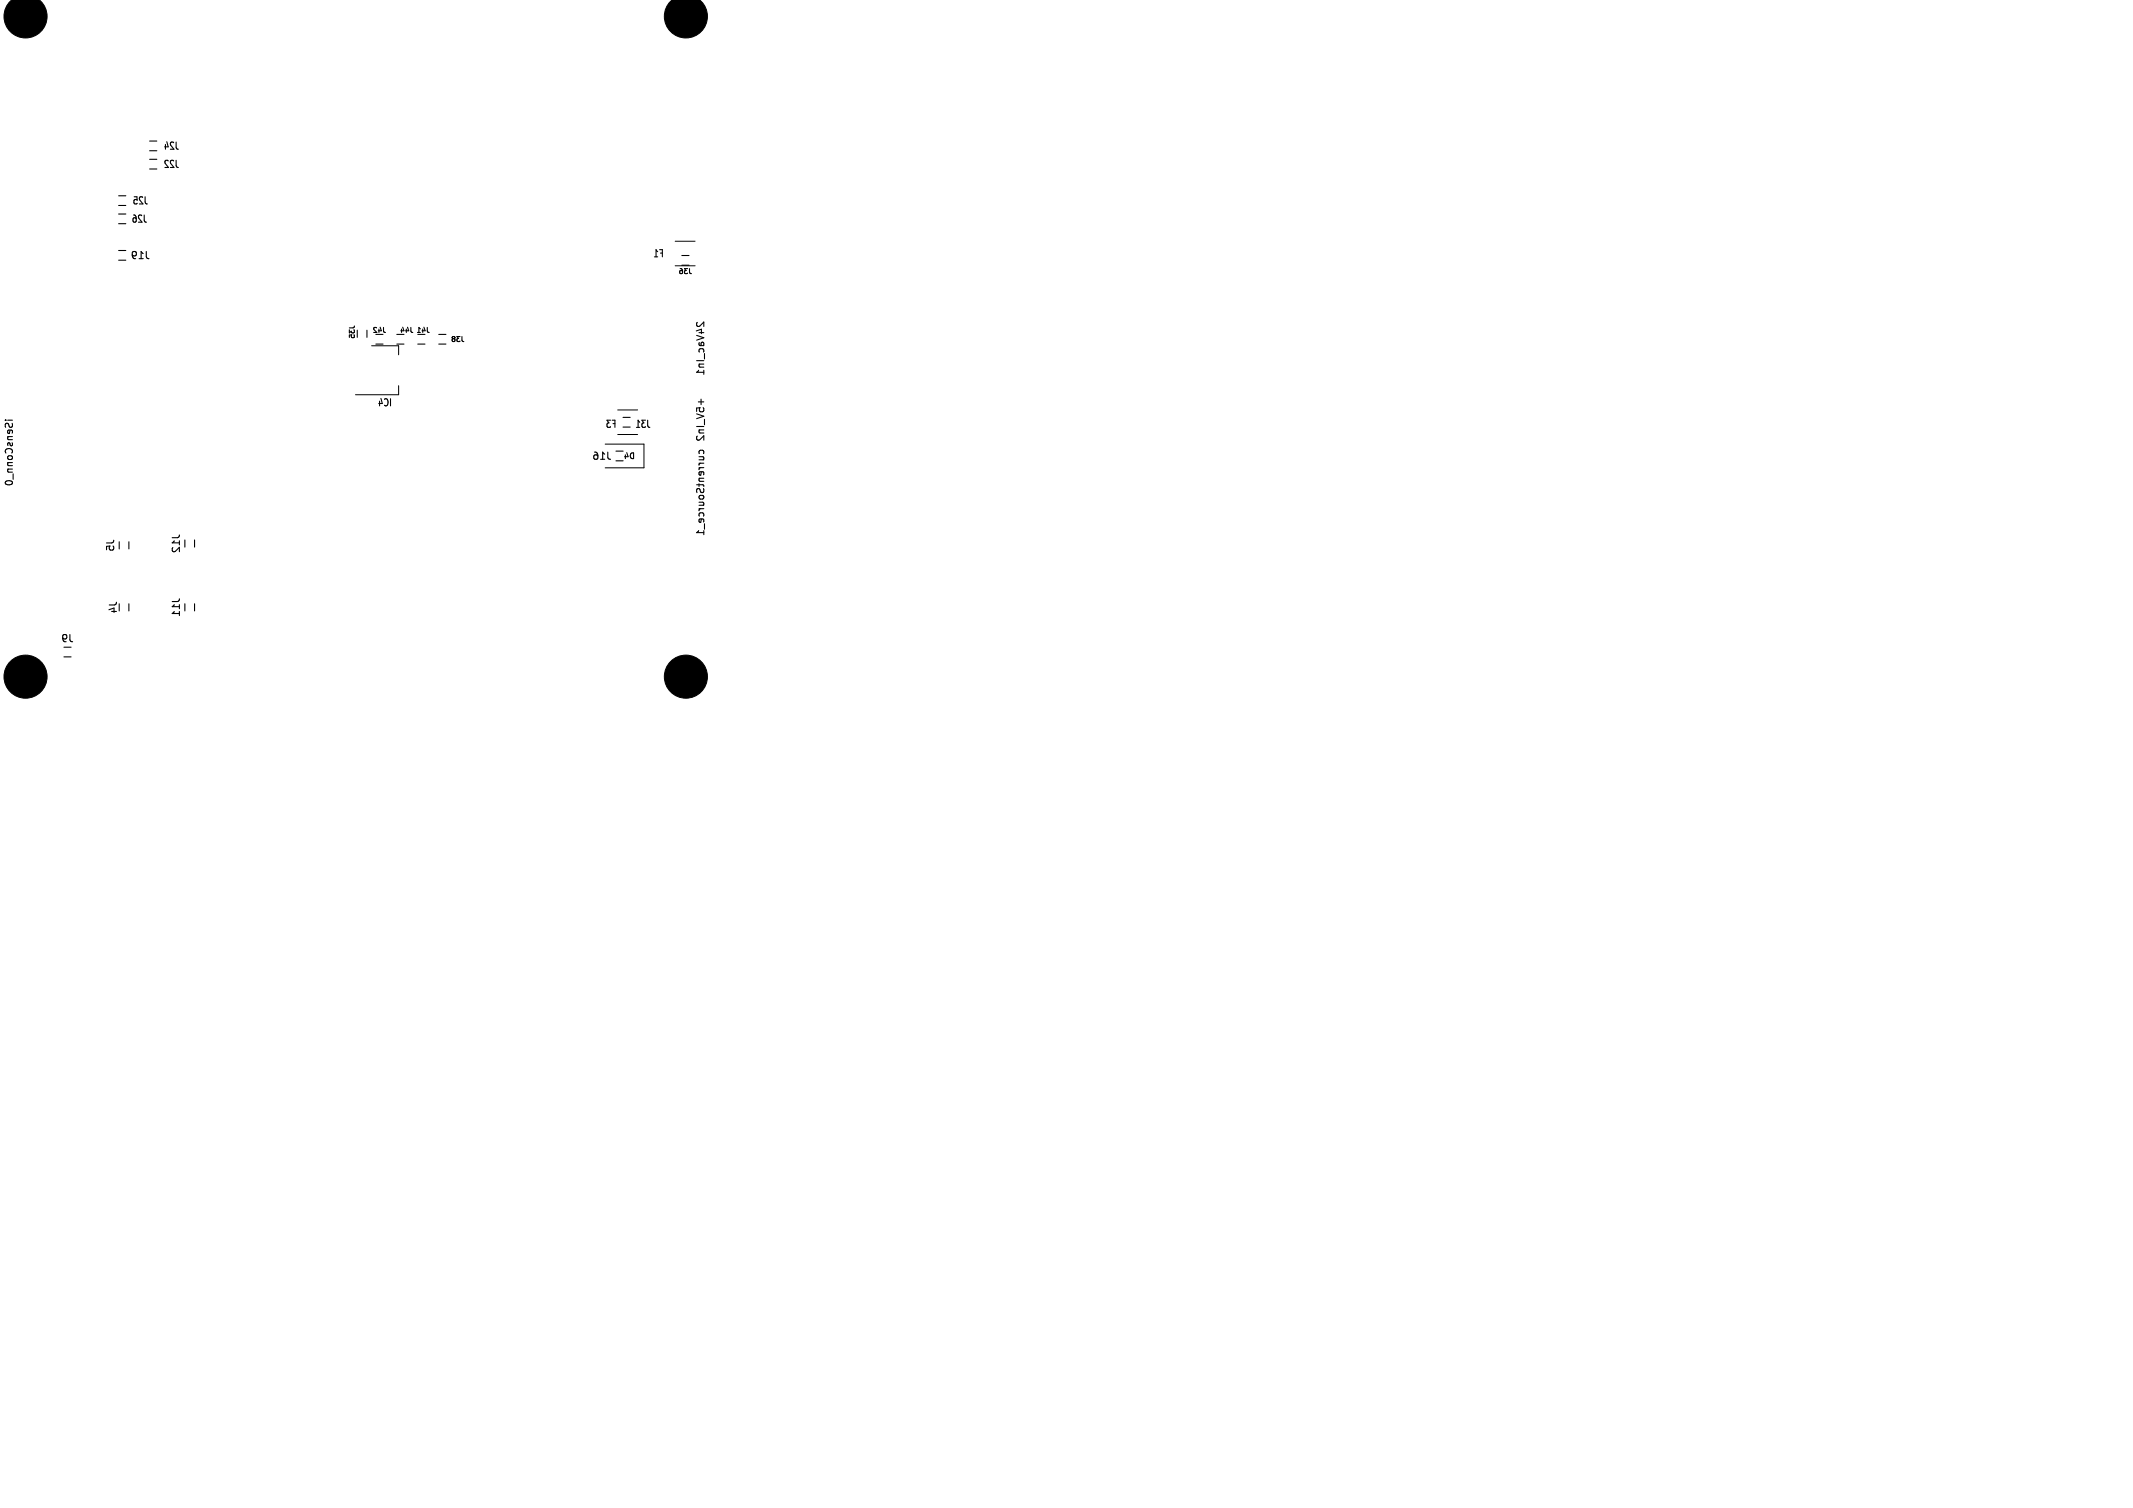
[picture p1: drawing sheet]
<svg xmlns="http://www.w3.org/2000/svg" width="297mm" height="210mm" viewBox="0 0 297 210" stroke-linecap="round" stroke-linejoin="round" font-family="sans-serif">
<defs><g id="words">
<g font-size="1.4">
<text x="22.7" y="21">J24</text>
<text x="22.7" y="23.6">J22</text>
<text x="18.4" y="28.6">J25</text>
<text x="18.3" y="31.2">J26</text>
<text x="90.9" y="36">F1</text>
<text x="18.1" y="36.3">J19</text>
<text x="98.2" y="52.4" transform="rotate(-90 98.2 52.4)">24Vac_In1</text>
<text x="52.5" y="56.7">IC4</text>
<text x="84.3" y="59.7">F3</text>
<text x="88.4" y="59.7">J31</text>
<text x="82.4" y="64.2">J16</text>
<text x="98.2" y="61.6" transform="rotate(-90 98.2 61.6)">+5V_In2</text>
<text x="2" y="67.8" transform="rotate(-90 2 67.8)">iSensConn_0</text>
<text x="16.1" y="76.9" transform="rotate(-90 16.1 76.9)">J5</text>
<text x="25.2" y="77.1" transform="rotate(-90 25.2 77.1)">J12</text>
<text x="98.2" y="74.7" transform="rotate(-90 98.2 74.7)">currentSource_1</text>
<text x="8.5" y="89.6">J9</text>
<text x="16.4" y="85.5" transform="rotate(-90 16.4 85.5)">J4</text>
<text x="25.2" y="86" transform="rotate(-90 25.2 86)">J11</text>
</g>
<text font-size="1.1" x="86.7" y="64.1">D4</text>
<g font-size="1">
<text x="94.4" y="38.3">J36</text>
<text x="49.6" y="47.3" transform="rotate(-90 49.6 47.3)">J35</text>
<text x="51.8" y="46.5">J42</text>
<text x="55.6" y="46.5">J44 J41</text>
<text x="62.7" y="47.8">J38</text>
</g>
</g></defs>
<g fill="none" stroke="#000" stroke-width=".15">
<path d="M20.8 19.6h1M16.5 28.6h1M16.5 27.3h1M16.5 31.2h1M16.5 29.8h1M16.5 36.2h1M16.5 34.9h1M20.8 21h1M20.8 23.5h1M20.8 22.2h1M94.9 36.9h1M94.9 35.6h1"/>
<path d="M.7 58.5h.1M1.1 58.5h.6M51.1 46v1M52.3 47.9h1M55.3 47.9h1M55.3 46.6h1M58.2 47.9h1M59.6 46.3h.2M61.1 47.9h1M61.1 46.6h1M86.7 59.5h1M86.7 58.1h1"/>
<path d="M97.1 44.9l-.1 .1v.4M97.4 45.4l.6-.6v.7M97.6 55.6v.7M16.6 75.4v1M17.9 75.4v1M25.7 75.2v1M27.1 75.2v1M85.8 64.2h1M85.8 62.8h1M97.4 63.2l-.1-.3 .2-.2 .5 .1v.4M8.9 90.1h1M8.9 91.5h1"/>
<path d="M17.9 84.1v1M25 83.4v.1M25.7 84.1v1M27.1 84.1v1"/>
</g>
<path d="M94 33.6h2.8M94 37h2.8M51.7 48.2h3.8v1.2M55.5 53.7v1.3h-6M86 57.1h2.8M84.3 61.9h5.4v3.2h-5.4M86 60.5h2.8" fill="none" stroke="#000" stroke-width=".14"/>
<g fill="#000" stroke="#000" stroke-width=".14">
<path d="M1.2 .4l.5-.5h3.7a3 3 0 0 1 .5 4.3 3 3 0 0 1-4.2 .4 3 3 0 0 1-.5-4.2zM93.2 .4l.4-.5h3.8a3 3 0 0 1 .4 4.3 3 3 0 0 1-4.2 .4 3 3 0 0 1-.4-4.2z"/>
<circle cx="3.6" cy="94.2" r="3"/>
<circle cx="95.5" cy="94.2" r="3"/>
</g>
<use href="#words"/>
</svg>
